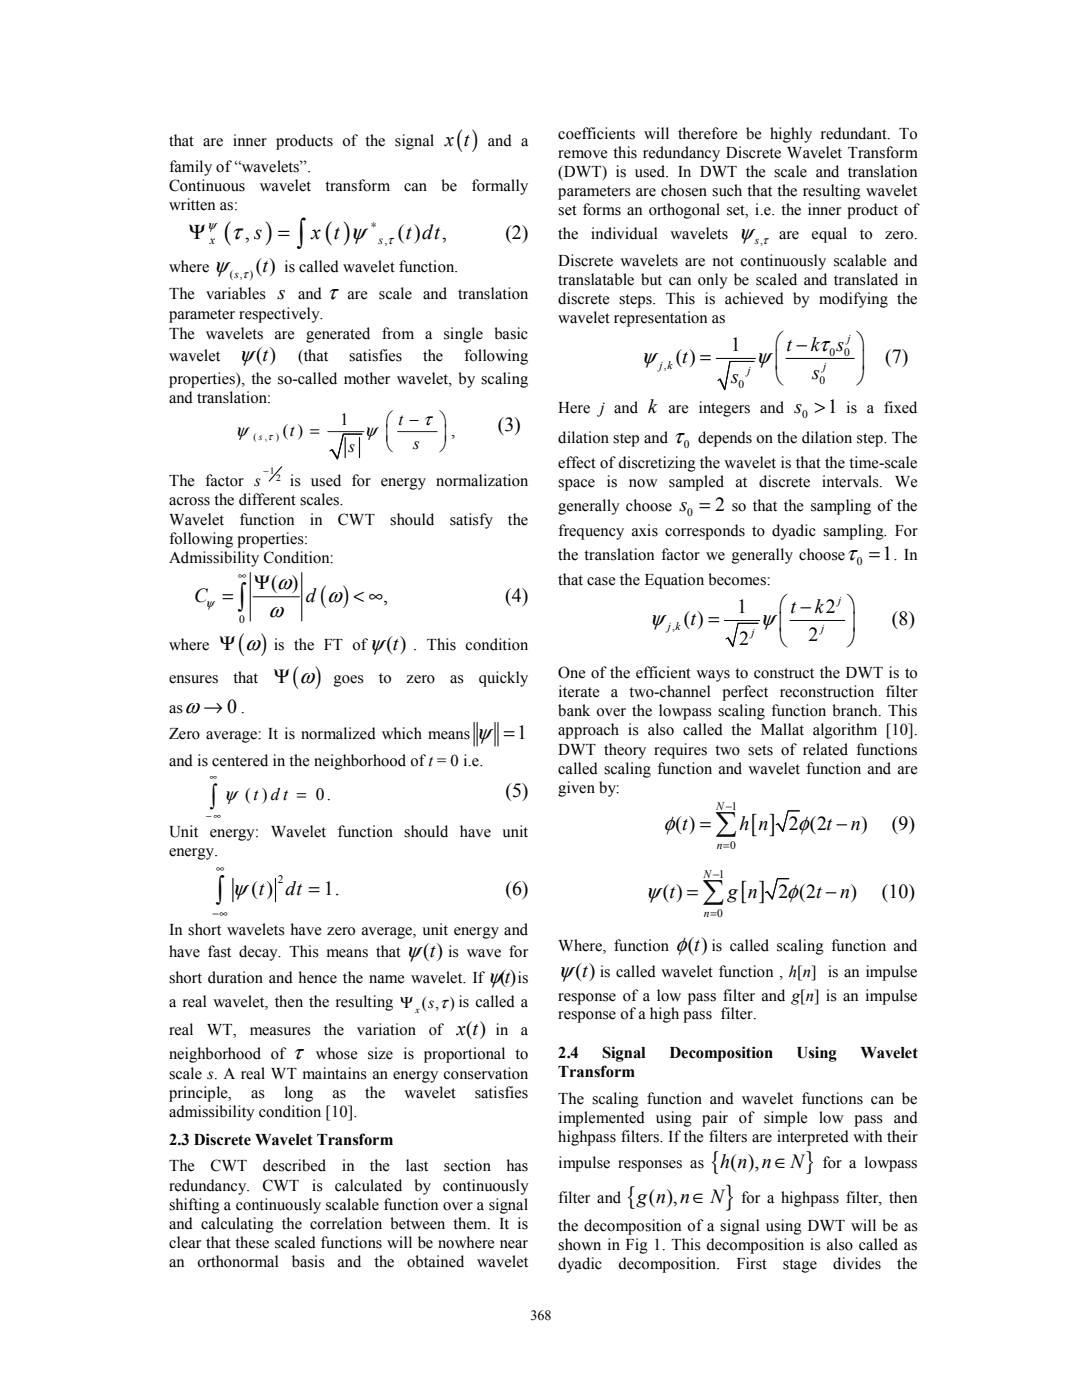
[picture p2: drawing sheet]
<svg xmlns="http://www.w3.org/2000/svg" width="216mm" height="279mm" viewBox="0 0 216 279" stroke-linecap="round" stroke-linejoin="round" font-family="sans-serif">
<defs><g id="words">
<text font-size="6.3" x="59.3" y="49.1">∫</text>
<g font-size="6">
<text x="47.5" y="121.5">∫</text>
<text x="43.1" y="180.1">∫</text>
<text x="144.6" y="240.5">}</text>
</g>
<g font-size="5.9">
<text x="142.8" y="166.5">∑ [ ]</text>
<text x="140.2" y="180.1">∑ [ ]</text>
</g>
<g font-size="5.5">
<text x="44.7" y="47.9">(</text>
<text x="52.9" y="47.9">)</text>
<text x="64.8" y="47.9">( )</text>
</g>
<g font-size="5.3">
<text x="141.8" y="233.4">{</text>
<text x="160.6" y="233.4">}</text>
</g>
<g font-size="5.2">
<text x="91.1" y="29.3">( )</text>
<text x="63.9" y="120.4">( )</text>
<text x="47.5" y="130">( )</text>
<text x="58.4" y="136.6">( )</text>
<text x="41.9" y="161">∫</text>
<text x="125.1" y="240.3">{</text>
</g>
<text font-size="4.4" x="46.1" y="47.6">τ , s</text>
<g font-size="4.2">
<text x="37.7" y="47.6">Ψ</text>
<text x="55.5" y="47.6">=</text>
<text x="62.2" y="47.6">x t ψ</text>
<text x="79.4" y="47.6">( )</text>
<text x="80.9" y="47.6">t dt,</text>
<text x="147.3" y="47.7">ψ</text>
<text x="42.6" y="54.4">ψ</text>
<text x="65.3" y="59.7">τ</text>
<text x="47.6" y="72">ψ ( )</text>
<text x="128" y="72.5">ψ</text>
<text x="150.8" y="72.5">ψ ⎜</text>
<text x="134.3" y="88.4">τ</text>
<text x="168.8" y="111.8">τ</text>
<text x="53.5" y="123.2">ω</text>
<text x="129.6" y="124.8">ψ</text>
<text x="151.7" y="124.8">ψ ⎜</text>
<text x="73.6" y="129.7">ψ ( )</text>
<text x="36.8" y="142.2">ω → 0</text>
<text x="95" y="147.5">ψ</text>
<text x="132.4" y="165.6">φ( ) =</text>
<text x="159.2" y="165.6">φ</text>
<text x="46.3" y="178.6">ψ ( )</text>
<text x="128.8" y="179.2">ψ ( ) =</text>
<text x="157" y="179.2">φ</text>
<text x="81" y="191">ψ ( )</text>
<text x="134.8" y="189.7">φ( )</text>
<text x="111.4" y="195">ψ ( )</text>
<text x="58.4" y="211.3">τ</text>
</g>
<text font-size="4.1" x="97.3" y="196.2">ψ()</text>
<g font-size="4">
<text x="88.8" y="29">x t</text>
<text x="100.8" y="47.7">(2)</text>
<text x="51" y="54.4">( )</text>
<text x="52.4" y="54.4">t</text>
<text x="55.5" y="59.7">s</text>
<text x="145.8" y="70">1</text>
<text x="154.7" y="69.7">⎛t − kτ s ⎞</text>
<text x="52.4" y="72">t</text>
<text x="134.8" y="72.5">( ) =</text>
<text x="136.1" y="72.5">t</text>
<text x="145.9" y="76.4">s</text>
<text x="154.7" y="76.7">⎝</text>
<text x="162" y="75.6">s</text>
<text x="171" y="73.4">⎟</text>
<text x="171" y="76.7">⎠</text>
<text x="176.6" y="72.5">(7)</text>
<text x="158.5" y="82.5">s &gt;1</text>
<text x="99.3" y="86.1">(3)</text>
<text x="135.6" y="102">s = 2</text>
<text x="173.4" y="111.8">=1</text>
<text x="50.7" y="117.6">Ψ(ω)</text>
<text x="38.7" y="120.1">C</text>
<text x="44.4" y="120.1">=</text>
<text x="61.1" y="120.1">d ω &lt; ∞,</text>
<text x="100.8" y="120.1">(4)</text>
<text x="136.5" y="124.8">( ) =</text>
<text x="137.8" y="124.8">t</text>
<text x="147.1" y="122.3">1</text>
<text x="155.5" y="122.1">⎛t − k2 ⎞</text>
<text x="169.2" y="125.8">⎟</text>
<text x="178" y="124.8">(8)</text>
<text x="43.8" y="129.7">Ψ ω</text>
<text x="78.4" y="129.7">t</text>
<text x="147.5" y="128.7">2</text>
<text x="155.5" y="128.8">⎝</text>
<text x="161.3" y="127.9">2</text>
<text x="169.2" y="128.8">⎠</text>
<text x="54.6" y="136.3">Ψ ω</text>
<text x="100.5" y="147.5">=1</text>
<text x="100.8" y="159.1">(5)</text>
<text x="136.1" y="165.6">t</text>
<text x="147.5" y="165.6">h n</text>
<text x="157.4" y="165.6">2 (2t − n)</text>
<text x="178" y="165.6">(9)</text>
<text x="51.6" y="178.6">t</text>
<text x="57" y="178.6">dt = 1.</text>
<text x="100.8" y="178.6">(6)</text>
<text x="133.6" y="179.2">t</text>
<text x="145.2" y="179.2">g n</text>
<text x="155.3" y="179.2">2 (2t −n)</text>
<text x="176" y="179.1">(10)</text>
<text x="85.8" y="191">t</text>
<text x="138.5" y="189.7">t</text>
<text x="116.2" y="195">t</text>
<text x="91.2" y="206.5">x( )</text>
<text x="94.3" y="206.5">t</text>
<text x="143.7" y="233.1">h n</text>
<text x="145.8" y="233.1">( ),n∈N</text>
<text x="127.2" y="240">g( ),n∈ N</text>
<text x="130.9" y="240">n</text>
</g>
<text font-size="3.9" x="129.3" y="82.5">k</text>
<text font-size="3.8" x="100.7" y="196.2">t</text>
<text font-size="3.7" x="44.7" y="159.7">ψ ( )</text>
<g font-size="3.6">
<text x="46.9" y="87">ψ</text>
<text x="72.6" y="87">ψ</text>
</g>
<text font-size="3.5" x="50.6" y="159.7">t dt = 0.</text>
<g font-size="3.4">
<text x="56.4" y="87">( ) =</text>
<text x="57.8" y="87">t</text>
<text x="67.9" y="84.8">1</text>
<text x="77" y="85.1">⎛ t − τ ⎞</text>
<text x="77" y="87.9">⎜</text>
<text x="82.5" y="89.6">s</text>
<text x="87.9" y="87.9">⎟</text>
<text x="90" y="87">,</text>
<text x="69.5" y="90.2">s</text>
<text x="77" y="90">⎝</text>
<text x="87.9" y="90">⎠</text>
</g>
<g font-size="3.3">
<text x="33.7" y="29">that are inner products of the signal</text>
<text x="97.3" y="29">and a</text>
<text x="111.4" y="27.7">coefficients will therefore be highly redundant. To</text>
<text x="33.7" y="34.3">family of “wavelets”.</text>
<text x="111.4" y="31.5">remove this redundancy Discrete Wavelet Transform</text>
<text x="111.4" y="35.3">(DWT) is used. In DWT the scale and translation</text>
<text x="33.7" y="38.1">Continuous</text>
<text x="33.7" y="41.9">written as:</text>
<text x="51.8" y="38.1">wavelet</text>
<text x="64.9" y="38.1">transform</text>
<text x="80.7" y="38.1">can</text>
<text x="88.1" y="38.1">be</text>
<text x="94.1" y="38.1">formally</text>
<text x="111.4" y="39.1">parameters are chosen such that the resulting wavelet</text>
<text x="111.4" y="42.9">set forms an orthogonal set, i.e. the inner product of</text>
<text x="111.4" y="47.7">the</text>
<text x="117.9" y="47.7">individual</text>
<text x="133.8" y="47.7">wavelets</text>
<text x="155.4" y="47.7">are</text>
<text x="162" y="47.7">equal</text>
<text x="171.6" y="47.7">to</text>
<text x="176.6" y="47.7">zero.</text>
<text x="111.4" y="53">Discrete wavelets are not continuously scalable and</text>
<text x="33.7" y="54.4">where</text>
<text x="33.7" y="59.7">The variables</text>
<text x="56.7" y="54.4">is called wavelet function.</text>
<text x="59.5" y="59.7">and</text>
<text x="69.4" y="59.7">are scale and translation</text>
<text x="111.4" y="56.8">translatable but can only be scaled and translated in</text>
<text x="33.7" y="63.7">parameter respectively.</text>
<text x="111.4" y="60.6">discrete steps. This is achieved by modifying the</text>
<text x="111.4" y="64.4">wavelet representation as</text>
<text x="33.7" y="67.6">The wavelets are generated from a single basic</text>
<text x="33.7" y="76.7">properties), the so-called mother wavelet, by scaling</text>
<text x="33.7" y="72">wavelet</text>
<text x="59.5" y="72">(that</text>
<text x="69.7" y="72">satisfies</text>
<text x="84.4" y="72">the</text>
<text x="92.6" y="72">following</text>
<text x="33.7" y="80.5">and translation:</text>
<text x="111.4" y="82.5">Here j and</text>
<text x="133.4" y="82.5">are integers and</text>
<text x="168.9" y="82.5">is a fixed</text>
<text x="111.4" y="88.4">dilation step and</text>
<text x="139.3" y="88.4">depends on the dilation step. The</text>
<text x="111.4" y="93.4">effect of discretizing the wavelet is that the time-scale</text>
<text x="33.7" y="100.9">across the different scales.</text>
<text x="33.7" y="96.9">The factor s</text>
<text x="57.8" y="96.9">is used for energy normalization</text>
<text x="111.4" y="97.2">space is now sampled at</text>
<text x="111.4" y="102">generally choose</text>
<text x="146" y="102">so that the sampling of the</text>
<text x="151.5" y="97.2">discrete intervals.</text>
<text x="178.5" y="97.2">We</text>
<text x="33.7" y="104.7">Wavelet</text>
<text x="47.8" y="104.7">function</text>
<text x="61.8" y="104.7">in</text>
<text x="67.4" y="104.7">CWT</text>
<text x="77.9" y="104.7">should</text>
<text x="89.7" y="104.7">satisfy</text>
<text x="101.4" y="104.7">the</text>
<text x="111.4" y="107">frequency axis corresponds to dyadic sampling. For</text>
<text x="33.7" y="108.5">following properties:</text>
<text x="33.7" y="112.3">Admissibility Condition:</text>
<text x="111.4" y="111.8">the translation factor we generally choose</text>
<text x="178.3" y="111.8">. In</text>
<text x="111.4" y="116.7">that case the Equation becomes:</text>
<text x="33.7" y="129.7">where</text>
<text x="54.6" y="129.7">is the FT of</text>
<text x="82.5" y="129.7">. This condition</text>
<text x="33.7" y="136.3">ensures</text>
<text x="46.6" y="136.3">that</text>
<text x="66.6" y="136.3">goes</text>
<text x="75.6" y="136.3">to</text>
<text x="81.1" y="136.3">zero</text>
<text x="89.8" y="136.3">as</text>
<text x="95.5" y="136.3">quickly</text>
<text x="111.4" y="135.4">One of the efficient ways to construct the DWT is to</text>
<text x="33.7" y="142.2">as</text>
<text x="48.1" y="142.2">.</text>
<text x="111.4" y="139.2">iterate a two-channel perfect reconstruction filter</text>
<text x="111.4" y="143">bank over the lowpass scaling function branch. This</text>
<text x="33.7" y="147.5">Zero average: It is normalized which means</text>
<text x="111.4" y="146.8">approach is also called the Mallat algorithm [10].</text>
<text x="33.7" y="152.8">and is centered in the neighborhood oft = 0 i.e.</text>
<text x="111.4" y="150.6">DWT theory requires two sets of related functions</text>
<text x="111.4" y="154.4">called scaling function and wavelet function and are</text>
<text x="111.4" y="158.2">given by:</text>
<text x="33.7" y="167.1">Unit energy: Wavelet function should</text>
<text x="91.8" y="167.1">have unit</text>
<text x="33.7" y="170.8">energy.</text>
<text x="33.7" y="186.6">In short wavelets have zero average, unit energy and</text>
<text x="33.7" y="191">have fast decay. This means that</text>
<text x="89.4" y="191">is wave for</text>
<text x="111.4" y="189.7">Where, function</text>
<text x="141.9" y="189.7">is called scaling function and</text>
<text x="33.7" y="196.1">short duration and hence the name wavelet. If</text>
<text x="103.3" y="196.1">is</text>
<text x="119.7" y="195">is called wavelet function , h[n] is an impulse</text>
<text x="33.7" y="200.9">a real wavelet, then the resulting Ψ ( , ) is called a</text>
<text x="85.4" y="201.3">s τ</text>
<text x="111.4" y="199.7">response of a low pass filter and g[n] is an impulse</text>
<text x="111.4" y="203.5">response of a high pass filter.</text>
<text x="33.7" y="206.5">real</text>
<text x="41.2" y="206.5">WT,</text>
<text x="49.8" y="206.5">measures</text>
<text x="64.6" y="206.5">the</text>
<text x="71.2" y="206.5">variation</text>
<text x="85.5" y="206.5">of</text>
<text x="98.9" y="206.5">in</text>
<text x="103.9" y="206.5">a</text>
<text x="33.7" y="215.2">scale s. A real WT maintains an energy conservation</text>
<text x="33.7" y="211.3">neighborhood of</text>
<text x="63" y="211.3">whose size is proportional to</text>
<text x="111.4" y="211.2">2.4</text>
<text x="111.4" y="215">Transform</text>
<text x="120.1" y="211.2">Signal</text>
<text x="133.6" y="211.2">Decomposition</text>
<text x="158.9" y="211.2">Using</text>
<text x="171.7" y="211.2">Wavelet</text>
<text x="33.7" y="219.1">principle,</text>
<text x="50.1" y="219.1">as</text>
<text x="56.7" y="219.1">long</text>
<text x="66.3" y="219.1">as</text>
<text x="72.9" y="219.1">the</text>
<text x="80.7" y="219.1">wavelet</text>
<text x="94.8" y="219.1">satisfies</text>
<text x="111.4" y="220.4">The scaling function and wavelet functions can be</text>
<text x="33.7" y="222.9">admissibility condition [10].</text>
<text x="111.4" y="224.1">implemented using pair of simple low pass and</text>
<text x="111.4" y="228">highpass filters. If the filters are interpreted with their</text>
<text x="33.7" y="228.4">2.3 Discrete Wavelet Transform</text>
<text x="33.7" y="233.8">The</text>
<text x="42" y="233.8">CWT</text>
<text x="52.4" y="233.8">described</text>
<text x="68.2" y="233.8">in</text>
<text x="73.8" y="233.8">the</text>
<text x="80.9" y="233.8">last</text>
<text x="88.6" y="233.8">section</text>
<text x="101.1" y="233.8">has</text>
<text x="111.4" y="233.1">impulse responses as</text>
<text x="164.1" y="233.1">for a lowpass</text>
<text x="33.7" y="237.6">redundancy.</text>
<text x="52.4" y="237.6">CWT</text>
<text x="62.2" y="237.6">is</text>
<text x="66.8" y="237.6">calculated</text>
<text x="82.7" y="237.6">by</text>
<text x="88.4" y="237.6">continuously</text>
<text x="33.7" y="241.4">shifting a continuously scalable function over a signal</text>
<text x="33.7" y="245.2">and calculating the correlation between them. It is</text>
<text x="111.4" y="245.7">the decomposition of a signal using DWT will be as</text>
<text x="111.4" y="240">filter and</text>
<text x="147.9" y="240">for a highpass filter, then</text>
<text x="33.7" y="249">clear that these scaled functions will be nowhere near</text>
<text x="111.4" y="249.5">shown in Fig 1. This decomposition is also called as</text>
<text x="33.7" y="252.8">an</text>
<text x="39.4" y="252.8">orthonormal</text>
<text x="58.2" y="252.8">basis</text>
<text x="67.4" y="252.8">and</text>
<text x="74.7" y="252.8">the</text>
<text x="81.3" y="252.8">obtained</text>
<text x="95.2" y="252.8">wavelet</text>
<text x="111.4" y="253.3">dyadic</text>
<text x="123.4" y="253.3">decomposition.</text>
<text x="146.9" y="253.3">First</text>
<text x="156.2" y="253.3">stage</text>
<text x="166.3" y="253.3">divides</text>
<text x="179" y="253.3">the</text>
</g>
<text font-size="2.8" x="105.8" y="263.5">368</text>
<text font-size="2.6" x="41.4" y="45.8">ψ</text>
<g font-size="2.4">
<text x="74" y="45.8">∗</text>
<text x="41.9" y="48.7">x</text>
<text x="75.5" y="48.7">s,τ</text>
<text x="41" y="121.1">ψ</text>
</g>
<g font-size="2.3">
<text x="150.6" y="48.7">s,τ</text>
<text x="45.8" y="55.4">( , )</text>
<text x="46.8" y="55.4">s τ</text>
<text x="165.5" y="71">0</text>
<text x="168.4" y="71">0</text>
<text x="169.1" y="68.2">j</text>
<text x="131.6" y="73.6">j k</text>
<text x="132.5" y="73.6">,</text>
<text x="147.4" y="77.4">0</text>
<text x="149.1" y="74.7">j</text>
<text x="163.5" y="76.7">0</text>
<text x="164.2" y="73.8">j</text>
<text x="160.1" y="83.5">0</text>
<text x="136.4" y="89.4">0</text>
<text x="137.1" y="103">0</text>
<text x="171" y="112.8">0</text>
<text x="47.5" y="115.6">∞</text>
<text x="47.7" y="124.4">0</text>
<text x="133.2" y="125.8">j k</text>
<text x="134.1" y="125.8">,</text>
<text x="167.3" y="120.5">j</text>
<text x="150" y="126.9">j</text>
<text x="163.8" y="126.1">j</text>
<text x="142.9" y="161.6">N−1</text>
<text x="143" y="169.4">n=0</text>
<text x="43.1" y="174.1">∞</text>
<text x="55.5" y="176.2">2</text>
<text x="140.4" y="175.1">N−1</text>
<text x="42.4" y="182.9">−∞</text>
<text x="140.4" y="182.9">n=0</text>
</g>
<g font-size="2">
<text x="50.6" y="87.9">( s ,τ )</text>
<text x="41.9" y="155.8">∞</text>
<text x="41.1" y="163.5">− ∞</text>
</g>
<g font-size="1.9">
<text x="52.6" y="94.6">−1</text>
<text x="55.1" y="96">2</text>
<text x="82.9" y="202.1">x</text>
</g>
</g></defs>
<g fill="none" stroke="#000" stroke-width=".2">
<path d="M142.9 71.5h7.9M150.5 72.1h-4.9l-1 5.7-1-2.2-.3 .3M156.8 71.5h13.7M56.2 93.1l-2.5 2.9M65.4 86.1h7.2M68.9 87.3v4M71.7 87.3v4M72.2 86.6h-3.7l-1.2 5-1-1.9-.5 .3M79.4 86.1h7.8M49.9 114.3v9.7M50.5 119.1h9.2M60.2 114.3v9.7"/>
<path d="M144.5 123.8h7.1M151.3 124.4h-4l-1.1 4.6-.9-1.7-.5 .2M157.6 123.8h11M94.6 144.2v4.7M95.2 144.2v4.7M98.8 144.2v4.7M99.4 144.2v4.7M46.5 175.3v4.7M55 175.3v4.7M157.4 175.4h-2.3l-1 4.1-1-1.6-.4 .3M159.5 161.8h-2.2l-1.1 4.1-1-1.5-.4 .2"/>
</g>
<g fill="#000">
<path d="M145.6 72h4.9v.2h-4.7l-1.1 5.6h-.2l-1-2-.2 .2-.1-.1 .6-.4 .8 1.8z" fill-rule="evenodd"/>
<path d="M68.4 86.5h3.8v.2h-3.6l-1.2 4.9h-.2l-1.1-1.7-.3 .1 .6-.4 .9 1.6z" fill-rule="evenodd"/>
<path d="M147.2 124.3h4.1v.2h-4l-1 4.5h-.2l-.9-1.6-.4 .1 .6-.4 .8 1.5z" fill-rule="evenodd"/>
<path d="M155 175.3h2.4v.2h-2.2l-1 4h-.2l-1-1.4-.3 .1v-.1l.5-.3 .9 1.3z" fill-rule="evenodd"/>
<path d="M157.2 161.7h2.3v.2h-2.2l-1 4h-.2l-.9-1.4-.4 .2v-.2l.6-.2 .8 1.2z" fill-rule="evenodd"/>
</g>
<use href="#words"/>
</svg>
